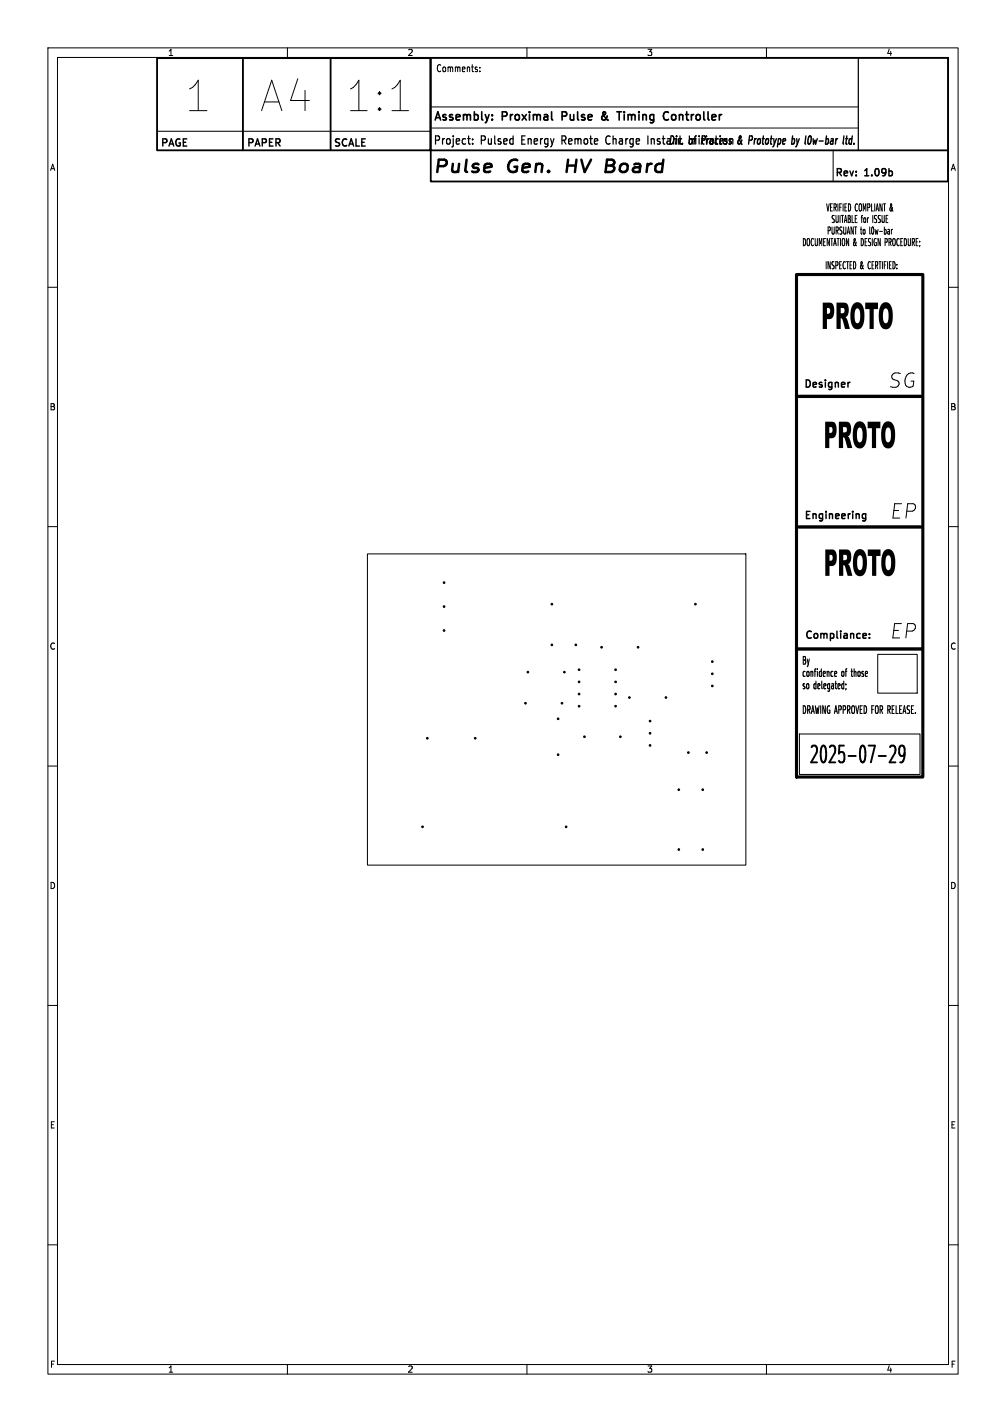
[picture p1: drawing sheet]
<svg xmlns="http://www.w3.org/2000/svg" width="210mm" height="297mm" viewBox="0 0 210 297" stroke-linecap="round" stroke-linejoin="round" font-family="sans-serif">
<defs><g id="words">
<g font-size="8.8">
<text x="38.8" y="23.5">1</text>
<text x="54.5" y="23.5">A4</text>
<text x="72.5" y="23.5">1:1</text>
</g>
<text font-size="4.9" x="168.6" y="159.7">2025-07-29</text>
<g font-size="4.2">
<text x="185.7" y="81.3">SG</text>
<text x="186" y="108.6">EP</text>
<text x="186" y="133.6">EP</text>
</g>
<g font-size="3.6">
<text x="90.2" y="36.8">Pulse</text>
<text x="106" y="36.8">Gen.</text>
<text x="119.1" y="36.8">HV</text>
<text x="128.2" y="36.8">Board</text>
</g>
<g font-size="2.4">
<text x="90.5" y="25.3">Assembly:</text>
<text x="104.9" y="25.3">Proximal</text>
<text x="118.1" y="25.3">Pulse</text>
<text x="127" y="25.3">&amp;</text>
<text x="131.1" y="25.3">Timing</text>
<text x="141.3" y="25.3">Controller</text>
<text x="90.4" y="30.3">Project:</text>
<text x="100.4" y="30.3">Pulsed</text>
<text x="109.4" y="30.3">Energy</text>
<text x="118.2" y="30.3">Remote</text>
<text x="127.9" y="30.3">Charge</text>
<text x="137.1" y="30.3">Instant of Initiation &amp;</text>
<text x="139.2" y="30.3">Div.</text>
<text x="147" y="30.3">Process</text>
<text x="158.1" y="30.3">Prototype</text>
<text x="167.7" y="30.3">by l0w-bar</text>
</g>
<g font-size="2.2">
<text x="167.3" y="149.2">By confidence</text>
<text x="179.5" y="149.2">of those</text>
<text x="186.9" y="149.2">so</text>
</g>
<g font-size="2.1">
<text x="91" y="15.3">Comments:</text>
<text x="33.4" y="31">PAGE</text>
<text x="51.4" y="31">PAPER</text>
<text x="69.6" y="31">SCALE</text>
<text x="174.2" y="37.2">Rev:</text>
<text x="180.6" y="37.2">1.09b</text>
<text x="160.5" y="56.3">for ISSUE PURSUANT</text>
<text x="175.8" y="56.3">to l0w-bar</text>
<text x="184.2" y="56.3">DOCUMENTATION</text>
<text x="167.7" y="81.4">Designer</text>
<text x="167.8" y="108.8">Engineering</text>
<text x="167.9" y="133.8">Compliance:</text>
</g>
<g font-size="1.8">
<text x="35" y="11.8">1</text>
<text x="85" y="11.8">2</text>
<text x="135" y="11.8">3</text>
<text x="185" y="11.8">4</text>
<text x="10.4" y="35.8">A</text>
<text x="198.4" y="35.8">A</text>
<text x="10.3" y="85.8">B</text>
<text x="198.3" y="85.8">B</text>
<text x="10.3" y="135.8">C</text>
<text x="198.3" y="135.8">C</text>
<text x="10.3" y="185.8">D</text>
<text x="198.3" y="185.8">D</text>
<text x="10.4" y="235.8">E</text>
<text x="198.4" y="235.8">E</text>
<text x="10.4" y="285.8">F</text>
<text x="35" y="286.8">1</text>
<text x="85" y="286.8">2</text>
<text x="135" y="286.8">3</text>
<text x="185" y="286.8">4</text>
<text x="198.4" y="285.8">F</text>
</g>
</g></defs>
<path d="M32.8 12.1h57v19.3h-57zM50.7 12.4v18.8M69 12.4v18.8M89.9 12.1h108v25.8h-108zM89.9 31.4h108" fill="none" stroke="#000" stroke-width=".38"/>
<g fill="none" stroke="#000" stroke-width=".21">
<path d="M10 10h190v277h-190zM12 12h186v273h-186zM60 10v2M100.2 14.8v.2M100.2 14.1v.1M110 10v2M160 10v2M32.9 27.4h56.9M89.9 22.3h89.2M89.9 26.7h89.2M173.9 31.4v6.5M167.7 49.8a.88 .88 0 0 1 .3 1.4l-.3 .1z"/>
<path d="M168.6 49.9l.2-.1 .2 .2v.8l-.2 .5-.3-.2zM169.8 50l-.1-.2a.97 .97 0 0 0 0 1.5l.1-.1M170.2 49.8v1.2l.1 .3 .3-.1v-.2v-1.2M171 51.3v-1.5l.3 1.1 .3-1.1v1.5M171.9 50.5h.3M172.3 49.8h-.4v1.5h.4M172.6 42.6l.2 1.5 .3-1.5M172.9 48.2l.4-.2-.1-.6h-.3v1.5M173.1 49.8v1.5l-.4-1.5v1.5M173.4 43.3h.2M173.4 49.8h.5M173.6 49.8v1.5"/>
<path d="M173.7 47.4v1.2l.1 .3h.2l.1-.3v-1.2M173.8 42.6h-.4v1.5h.4M174 51.3l.3-1.5 .3 1.5M174.1 43.4l.4-.2-.1-.6h-.3v1.5M174.1 50.9h.4M174.2 45.1a.4 .4 0 0 0-.5 .3 .4 .4 0 0 0 .4 .4 .35 .35 0 0 1 .1 .5 .35 .35 0 0 1-.5 .1M174.3 43.4l.3 .7M174.5 54.6h.3l.1 .3v.5h-.4M174.5 45v1.2l.2 .3 .2-.1 .1-.2v-1.2M174.5 48.2l.5-.2-.2-.6h-.3v1.5M174.7 48.2l.3 .7M174.7 49.8h.5"/>
<path d="M174.9 42.6v1.5M175 49.8v1.5M175.3 43.3h.3M175.4 45v1.5M175.5 49.8v1.5M175.6 45h.5M175.7 42.6h-.4v1.5M175.8 47.5a.4 .4 0 0 0-.5 .3 .4 .4 0 0 0 .4 .5 .35 .35 0 0 1 .1 .4 .35 .35 0 0 1-.5 .1M175.9 45v1.5M175.9 49.9l.3-.1 .1 .2v.8l-.1 .5-.4-.2zM176 42.6v1.5M176.1 47.4v1.2l.2 .3h.1l.2-.3v-1.2"/>
<path d="M176.3 46.5l.2-1.5 .3 1.5M176.3 46.1h.4M176.4 43.3h.3M176.8 42.6h-.4v1.5h.4M176.8 48.9l.3-1.5 .3 1.5M176.9 48.5h.4M177.1 45h.2l.2 .3-.2 .4 .2 .5-.1 .3h-.3zM177.1 45.7h.2M177.1 42.6a.88 .88 0 0 1 .3 1.4l-.3 .1zM177.2 49.8v1.5l-.5-1.5v1.5M177.9 45v1.5h.4M178.1 47.4v1.5l-.4-1.5v1.5"/>
<path d="M178.4 47.4h.5M178.5 45.7h.3M178.6 47.4v1.5M178.7 50.5l-.2 .7h-.3a1.03 1.03 0 0 1 .3-1.1l-.1-.3a1.38 1.38 0 0 0 .4 1.5M178.8 51.3h.1M178.9 45h-.4v1.5h.4M179 42.7l-.1-.1a.97 .97 0 0 0 0 1.5l.1-.2M179.4 42.6h.3l.1 .2 .1 .8-.2 .5-.3-.2zM179.6 47.9h.3M179.7 47.4v1.3l.2 .2M179.8 45.5h.3M179.8 49.8a.88 .88 0 0 1 .3 1.4l-.3 .1z"/>
<path d="M180.1 45l-.2 .2v1.3M180.2 44.1v-1.5l.3 1 .2-1v1.5M180.2 48l.2-.1 .2 .3-.2 .7-.2-.3zM180.4 45.6l.2-.1 .1 .3-.1 .7-.3-.3zM180.6 50.5h.3M181 49.8h-.4v1.5h.4M181.1 45.5v1M181.1 43.4l.5-.2-.2-.6h-.3v1.5M181.3 45.5l-.2 .3M181.6 47.4l.1 1.5M181.8 49.9a.4 .4 0 0 0-.5 .3 .4 .4 0 0 0 .4 .5 .35 .35 0 0 1 0 .4 .35 .35 0 0 1-.4 .1M181.9 42.6v1.5h.4"/>
<path d="M182.1 47.5v-.1a1.13 1.13 0 0 1 0 1.5 1.61 1.61 0 0 1 0-1.4zM182.1 49.8v1.5M182.2 45v1.5M182.6 42.6v1.5M182.7 47.9l.1 1 .2-.7 .1 .7 .2-1M182.8 55.4l.4-.1-.1-.7h-.3v1.5M182.9 44.1l.2-1.5 .3 1.5M182.9 49.9l-.1-.1a.94 .94 0 0 0-.2 1.4l.2 .1 .2-.1v-.5h-.2M183 43.6h.3M183 55.4l.2 .7M183 45.1a.4 .4 0 0 0-.5 .3 .4 .4 0 0 0 .4 .4 .35 .35 0 0 1 .1 .5 .35 .35 0 0 1-.5 .1M183.5 54.6h.4"/>
<path d="M183.6 48.3h.6M183.8 49.8v1.5l-.5-1.5v1.5M183.8 45.1a.4 .4 0 0 0-.5 .3 .4 .4 0 0 0 .4 .4 .35 .35 0 0 1 .1 .5 .35 .35 0 0 1-.5 .1M184.1 45v1.2l.2 .3 .2-.1 .1-.2v-1.2M184.1 42.6v1.5l-.4-1.5v1.5M184.4 42.6h.5M184.6 47.4v1.5M184.6 48l.2-.1 .2 .3-.1 .6h-.3M184.6 42.6v1.5M184.8 50.6l.4-.1-.1-.7h-.3v1.5M185 45.7h.2M185.3 48h.4v.9"/>
<path d="M185.4 45h-.4v1.5h.4M185.6 50.6l.4-.1-.1-.7h-.3v1.5M185.7 48.3l-.4 .2 .1 .4 .3-.1M185.8 50.6l.2 .7M186.1 47.9v1M186.3 43.3l-.2 .7h-.3a1.03 1.03 0 0 1 .4-1.1l-.2-.3a1.38 1.38 0 0 0 .4 1.5M186.3 47.9l-.2 .3M186.5 49.9l.2-.1 .1 .2 .1 .8-.2 .5-.3-.2zM187.7 50l-.2-.2a.97 .97 0 0 0 0 1.5l.2-.1M188 50.5h.3M188.4 49.8h-.4v1.5h.4M188.8 49.8a.88 .88 0 0 1 .3 1.4l-.3 .1z"/>
<path d="M189.6 49.8v1.2l.1 .3 .3-.1 .1-.2v-1.2M190.4 50.6l.5-.1-.2-.7h-.3v1.5M190.6 50.6l.3 .7M191.3 50.5h.2M191.6 49.8h-.3v1.5h.3M192 50.4v.1M192 51.2l-.1 .3M10 60h2M198 60h2M10 110h2M76.7 115.7h79v65h-79zM198 110h2"/>
<path d="M183.2 136.7h8.3v8.1h-8.3zM10 160h2M166.9 153.3h25.2v8.5h-25.2zM198 160h2M10 210h2M198 210h2M10 260h2M198 260h2M60 285v2M110 285v2M160 285v2"/>
</g>
<path d="M183.4 157.9h1.5M185.8 156.1l.3-.4h.5l.2 .2a1.45 1.45 0 0 1 0 1.3l-1.1 2h1.2M188.8 157.2a.63 .63 0 0 1-.7 .7l-.2-.2a1.64 1.64 0 0 1 .2-2 .63 .63 0 0 1 .7 .7 3.2 3.2 0 0 1-.5 2.8h-.4" fill="none" stroke="#000" stroke-width=".4"/>
<path d="M126.4 35.9h1.2M126.6 34.6h1M126.7 33.4h1" fill="none" stroke="#000" stroke-width=".52"/>
<path d="M157 28.5v.6M165.7 29l.2 .3-.1 .6M166.3 29l.1 1.1M166.4 30.1l-.3 .6M166.9 29l-.5 1.1M177.3 30h.4M177.8 29h-.3l-.2 .3M177.9 28.4l-.2 1.7M178.3 29.9v.2" fill="none" stroke="#000" stroke-width=".29"/>
<path d="M179.2 12.1v19.2M97.6 29h.6M97.9 30l.3 .1M98.7 29.9v.2M98.7 29v.2M117.3 29.3h.6M117.9 28.4h-.6v1.7M127.3 28.5a.49 .49 0 0 0-.8 .3v.6a.66 .66 0 0 0 .6 .7l.2-.1M136 29v1.1M136.5 29h-.3l-.2 .1" fill="none" stroke="#000" stroke-width=".25"/>
<path d="M117.3 24.3h.7M118 23.3h-.7v1.8M126.3 23.4h-.4l-.1 .4 .7 .9M126.3 23.8l-.5 .5a.47 .47 0 0 0-.1 .6 .47 .47 0 0 0 .6 .1M128.8 23.3h.9M130.3 23.3v.2M140.8 23.9l-.4 .1-.2 .3 .1 .6 .5 .2" fill="none" stroke="#000" stroke-width=".34"/>
<path d="M166.3 57.3h26.3v105h-26.3z" fill="none" stroke="#000" stroke-width=".65"/>
<path d="M166.7 82.8h25.6M166.7 110.1h25.6M166.6 135.5h25.8" fill="none" stroke="#000" stroke-width=".7"/>
<path d="M177.3 79.9h.1M180.3 107.3l.4 .1M180.7 107.3v1.2l-.3 .3M180.7 108.2l-.4 .1M181.5 133.2v.1M181.5 132.4v.1" fill="none" stroke="#000" stroke-width=".3"/>
<g fill="#000">
<path d="M171.8 63.2h1.4a1.31 1.31 0 0 1 1 1.7 1.37 1.37 0 0 1-1.6 1.8v2h-.8v-3.2h.8a.62 .62 0 0 0 .7-.6 .62 .62 0 0 0-.7-.6v1.2h-.8zM174.6 63.2h1.5a1.01 1.01 0 0 1 1.1 1.2 1.82 1.82 0 0 1-.7 1.9l.4 .5 .5 1.9h-1l-.5-2-.3-.2-.1 2.2h-.9v-3.3a1.97 1.97 0 0 0 1.6-.1 .61 .61 0 0 0-.3-1h-.4v1.1h-.9zM178.2 63.4a1.29 1.29 0 0 1 1.4-.1 1.29 1.29 0 0 1 .7 1.2 4.4 4.4 0 0 1-.7 4.1 1.27 1.27 0 0 1-1.9-1l-.2-1.6h.9a1.23 1.23 0 0 0 .6 1.5h.1a2.79 2.79 0 0 0 0-3.1 .8 .8 0 0 0-.7 1.1v.5h-.9a3.6 3.6 0 0 1 .7-2.6zM180.6 63.2h2.7v1.4h-.9v4.1h-.9v-4.1h-.9zM184.2 63.4a1.29 1.29 0 0 1 1.4-.1 1.29 1.29 0 0 1 .6 1.2 4.4 4.4 0 0 1-.6 4.1 1.27 1.27 0 0 1-2-1l-.2-1.6h.9a1.23 1.23 0 0 0 .6 1.5h.1a2.79 2.79 0 0 0 0-3.1 .8 .8 0 0 0-.7 1.1v.5h-.9a3.6 3.6 0 0 1 .8-2.6zM172.2 88.1h1.5a1.31 1.31 0 0 1 1 1.7 1.37 1.37 0 0 1-1.6 1.7v2.1h-.9v-3.2h.9a.62 .62 0 0 0 .7-.6 .62 .62 0 0 0-.7-.6v1.2h-.9zM175.1 88.1h1.5a1.01 1.01 0 0 1 1.1 1.2 1.82 1.82 0 0 1-.7 1.9l.4 .4 .5 2h-1l-.5-2-.3-.3-.1 2.3h-.9v-3.3a1.97 1.97 0 0 0 1.6-.1 .61 .61 0 0 0-.3-1h-.4v1.1h-.9zM178.7 88.3a1.29 1.29 0 0 1 1.4-.1 1.29 1.29 0 0 1 .7 1.2 4.4 4.4 0 0 1-.7 4.1 1.27 1.27 0 0 1-1.9-1.1l-.2-1.6h.9a1.23 1.23 0 0 0 .6 1.6h.1a2.79 2.79 0 0 0 0-3.1 .8 .8 0 0 0-.7 1.1v.4h-.9a3.6 3.6 0 0 1 .7-2.5zM181.1 88.1h2.7v1.3h-.9v4.2h-.9v-4.2h-.9zM184.7 88.3a1.29 1.29 0 0 1 1.3-.1 1.29 1.29 0 0 1 .7 1.2 4.4 4.4 0 0 1-.6 4.1 1.27 1.27 0 0 1-2-1.1l-.2-1.6h.9a1.23 1.23 0 0 0 .6 1.6h.1a2.79 2.79 0 0 0 0-3.1 .8 .8 0 0 0-.7 1.1v.4h-.9a3.6 3.6 0 0 1 .8-2.5zM172.3 114.8h1.4a1.31 1.31 0 0 1 1 1.7 1.37 1.37 0 0 1-1.5 1.7v2.1h-.9v-3.2h.9a.62 .62 0 0 0 .6-.6 .62 .62 0 0 0-.6-.6v1.2h-.9zM175.2 114.8h1.4a1.01 1.01 0 0 1 1.1 1.2 1.82 1.82 0 0 1-.7 1.8l.4 .5 .5 2h-.9l-.6-2-.3-.3-.1 2.3h-.8v-3.3a1.97 1.97 0 0 0 1.5-.1 .61 .61 0 0 0-.3-1h-.4v1.1h-.8z"/>
<path d="M178.8 115a1.29 1.29 0 0 1 1.4-.1 1.29 1.29 0 0 1 .6 1.2 4.4 4.4 0 0 1-.6 4.1 1.27 1.27 0 0 1-2-1.1l-.2-1.6h.9a1.23 1.23 0 0 0 .6 1.6h.2a2.79 2.79 0 0 0-.1-3.1 .8 .8 0 0 0-.7 1.1v.4h-.9a3.6 3.6 0 0 1 .8-2.5zM181.2 114.8h2.6v1.3h-.9v4.2h-.9v-4.2h-.8zM184.7 115a1.29 1.29 0 0 1 1.4-.1 1.29 1.29 0 0 1 .7 1.2 4.4 4.4 0 0 1-.7 4.1 1.27 1.27 0 0 1-1.9-1.1l-.2-1.6h.8a1.23 1.23 0 0 0 .6 1.6h.2a2.79 2.79 0 0 0 0-3.1 .8 .8 0 0 0-.7 1.1l-.1 .4h-.8a3.6 3.6 0 0 1 .7-2.5z"/>
</g>
<g fill="none" stroke="#000" stroke-width=".23">
<path d="M167.7 137.1h.3l.2 .3-.2 .5 .2 .5-.2 .3h-.3zM167.7 137.9h.3M168.5 137.6l.2 1.1M168.7 138.7l-.2 .5M168.9 137.6l-.2 1.1M170.3 139.7l-.2 .2v1.4M170.6 139.7v.1M171.5 139.7v1.6M176.8 139.7l-.2 .2v1.4M177.8 139.7v1.4l.2 .2M178.3 139.7v1.6M168 142.9l-.1-.1a.31 .31 0 0 0-.3 .3 .31 .31 0 0 0 .4 .3v.4h-.4"/>
<path d="M168.1 140.3l-.3-.1-.2 .3 .1 .7h.4M168.5 142.9l.2-.1 .2 .3-.2 .8-.3-.3zM168.5 140.3l.2-.1 .2 .3-.2 .8-.3-.3zM169.3 140.4l.1-.2 .2 .1 .1 1M169.3 140.2v1.1M170 140.2h.3M170.3 142.9l-.2-.1-.2 .3 .1 .7h.3M170.3 142.3v1.6M170.6 140.2v1.1M170.7 143.3l.5-.1-.2-.4-.2 .1-.1 .7 .2 .3 .2-.1M171.5 140.3l-.3-.1-.2 .3 .1 .7h.4M171.5 142.3v1.3l.2 .3"/>
<path d="M171.8 140.8l.5-.2-.1-.4-.3 .1-.1 .8 .2 .2 .2-.1M172 143.3l.4-.1-.1-.4-.3 .1v.7l.1 .3 .3-.1M172.7 140.4l.1-.2 .2 .1 .1 1M172.7 140.2v1.1M173.2 142.9l-.3-.1-.1 .3v.7h.4M173.2 142.8v1.3l-.2 .3-.2-.1M173.6 142.9h.4v1M173.9 140.3l-.3-.1-.1 .3v.7h.4M174 143.2l-.3 .1-.1 .2 .1 .4 .3-.1M174.2 140.8l.5-.2-.2-.4-.2 .1-.1 .8 .2 .2 .2-.1M174.3 142.8h.4M174.4 142.3v1.3l.3 .3"/>
<path d="M174.9 143.3l.5-.1-.2-.4-.2 .1-.1 .7 .2 .3 .2-.1M175.8 140.3l.2-.1 .2 .3-.2 .8-.3-.3zM176.1 142.9l-.2-.1-.2 .3 .1 .7h.3M176.1 142.3v1.6M176.4 140.2h.4M176.6 142.9v.1M176.6 143.8l-.1 .3M176.9 147.4h.4l.1 .3v.5l-.5 .1M177.1 148.3l.3 .7M177.7 140.2h.3M177.9 147.5l.3-.1a1.45 1.45 0 0 1 0 1.6h-.2a1.55 1.55 0 0 1-.1-1.5zM178.3 140.4l.1-.2 .3 .1v1"/>
<path d="M178.7 147.4l.3 1.6M179.2 140.3l.2-.1 .2 .3-.2 .8-.3-.3zM180.3 140.3l-.1-.1a.31 .31 0 0 0-.3 .4 .31 .31 0 0 0 .4 .2v.4h-.4M180.6 140.8l.5-.2-.1-.4-.3 .1-.1 .8 .2 .2 .2-.1M185.5 148.3l.4 .7M185.8 147.6v.5M188.6 148.6h.4M188.8 147.4l.3 1.6M189.9 147.5a.43 .43 0 0 0-.6 .4 .43 .43 0 0 0 .5 .4 .38 .38 0 0 1 .1 .5 .38 .38 0 0 1-.5 .1M190.3 148.2h.3M190.7 147.4h-.4v1.6h.4M191.1 148.9v.1"/>
</g>
<g fill="#000" stroke="#000" stroke-width=".21">
<circle cx="92.7" cy="121.7" r=".17"/>
<circle cx="92.7" cy="126.7" r=".17"/>
<circle cx="92.7" cy="131.7" r=".17"/>
<circle cx="115.2" cy="126.2" r=".17"/>
<circle cx="115.2" cy="134.7" r=".17"/>
<circle cx="120.2" cy="134.7" r=".17"/>
<circle cx="120.9" cy="139.9" r=".17"/>
<circle cx="125.6" cy="135.2" r=".17"/>
<circle cx="128.5" cy="139.9" r=".17"/>
<circle cx="133.2" cy="135.2" r=".17"/>
<circle cx="145.2" cy="126.2" r=".17"/>
<circle cx="148.7" cy="138.2" r=".17"/>
<circle cx="89.2" cy="154.2" r=".17"/>
<circle cx="99.2" cy="154.2" r=".17"/>
<circle cx="109.7" cy="146.9" r=".17"/>
<circle cx="110.2" cy="140.4" r=".17"/>
<circle cx="116.5" cy="150.1" r=".17"/>
<circle cx="116.5" cy="157.6" r=".17"/>
<circle cx="117.3" cy="146.9" r=".17"/>
<circle cx="117.8" cy="140.4" r=".17"/>
<circle cx="120.9" cy="147.5" r=".17"/>
<circle cx="120.9" cy="142.4" r=".17"/>
<circle cx="120.9" cy="145" r=".17"/>
<circle cx="122" cy="153.9" r=".17"/>
<circle cx="128.5" cy="147.5" r=".17"/>
<circle cx="128.5" cy="145" r=".17"/>
<circle cx="128.5" cy="142.4" r=".17"/>
<circle cx="129.5" cy="153.9" r=".17"/>
<circle cx="131.4" cy="145.7" r=".17"/>
<circle cx="135.7" cy="155.7" r=".17"/>
<circle cx="135.7" cy="150.6" r=".17"/>
<circle cx="135.7" cy="153.2" r=".17"/>
<circle cx="139" cy="145.7" r=".17"/>
<circle cx="143.7" cy="157.2" r=".17"/>
<circle cx="147.5" cy="157.2" r=".17"/>
<circle cx="148.7" cy="143.3" r=".17"/>
<circle cx="148.7" cy="140.7" r=".17"/>
<circle cx="88.2" cy="172.7" r=".17"/>
<circle cx="118.2" cy="172.7" r=".17"/>
<circle cx="141.7" cy="164.9" r=".17"/>
<circle cx="141.7" cy="177.4" r=".17"/>
<circle cx="146.7" cy="164.9" r=".17"/>
<circle cx="146.7" cy="177.4" r=".17"/>
</g>
<use href="#words"/>
</svg>
